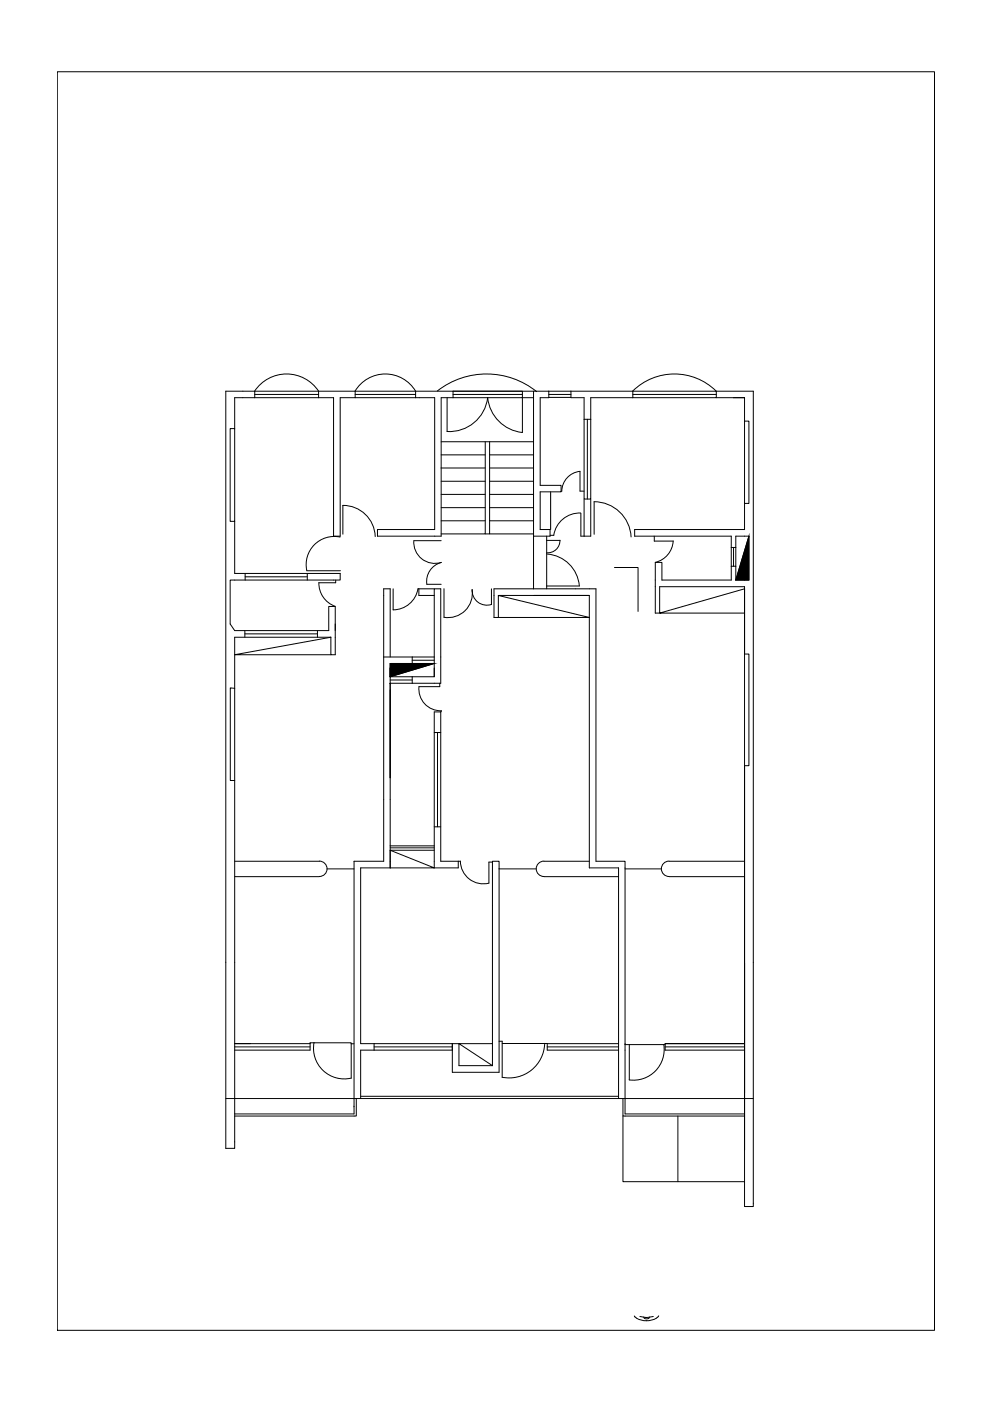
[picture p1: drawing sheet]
<svg xmlns="http://www.w3.org/2000/svg" width="297mm" height="420mm" viewBox="0 0 297 420" stroke-linecap="round" stroke-linejoin="round" font-family="sans-serif">
<!-- layer: 0 -->
<g fill="none" stroke="#000" stroke-width=".3">
<path d="M17.2 21.5h262.9v377.5h-262.9zM76.3 117.3a11.5 11.5 0 0 1 19.2 0M76.4 119.3v-2h-8.7v227.1h2.6v-153.3h28.9M76.4 117.3h48.2M76.4 118.3h19.1M95.5 117.3v2M106.4 117.3a10.6 10.6 0 0 1 18.2 0M106.5 118.3h18.1M106.5 117.3v2M124.6 117.3h39.9M124.6 117.3v2M131.1 117.3a23.9 23.9 0 0 1 29.8 .2"/>
<path d="M135.8 117.3h20.8v2h-20.8zM135.8 119.3h-3.6v41.5h-19.1v-2h17.2v-39.5h-28.3v41.5h-2v-41.5h-29.7v9.2M135.8 118.3h20.8M146.2 119.3a11.5 11.5 0 0 1-12.2 10.1v-10.1M146.2 119.3a11.7 11.7 0 0 0 10.4 10.4M159.9 119.3h-3.3v10.4M159.9 117.3v59.3M164.5 117.3v2h-2.6v26.3h6.3v1.9h-6.3v11.3h3v2h-5M164.5 117.3h25.2M164.5 118.3h6.6M164.5 119.2h6.6M171.1 117.3v2h4v6.4"/>
<path d="M189.6 117.3a17.8 17.8 0 0 1 25.1 0M189.7 117.3h25v2h-25M189.7 119.3h-12.6v6.4M189.7 118.3h25M189.7 117.3v2M214.7 117.3h11.1v244.5h-2.6v-73.2v19.8M214.7 119.3h8.5M219.8 119.3h3.4M223.2 119.3v7M69 128.5h1.3v27.9h-1.3zM132.2 132.5h27.7M132.2 136.4h13.2"/>
<path d="M145.4 132.5v27.6h-13.2M146.8 136.4h13.1M146.8 132.5v23.7M175.1 125.7v24h2v-24M175.1 125.7h2M176.1 125.7v24M223.2 126.3h1.3v24.7h-1.3zM70.3 156.4v15.6h31.7v2h-33v13.1l1.3 2h28.2v-7.2h2v14.5h-1.3v-5.3M132.2 140.3h13.2M132.2 144.3h13.2M132.2 148.3h13.2M132.2 152.2h13.2"/>
<path d="M132.2 156.2h13.2M146.8 156.2v3.9h-1.4M146.8 140.3h13.1M146.8 144.3h13.1M146.8 148.3h13.1M146.8 152.2h13.1M146.8 156.2h13.1M165 147.5v11.3M168.2 147.3h.2M173.8 141.4a6.1 6.1 0 0 0-5.4 5.9M173.8 141.4v5.9h1.3M174.1 153.9a7.9 7.9 0 0 0-8.1 6.6"/>
<path d="M174.1 153.9v6.9M175.1 149.7v11.1M177.1 149.7v11.1h-3M178.1 150.5a11.1 11.1 0 0 1 11.1 10.5M178.1 150.5v9.7M223.2 151v7.8h-33v2h29v13.2h-20.8v-5.3h-2v15.2h1.3v-7.9h25.5v168.9M73.5 172v2M73.5 173h18.6M92.1 172.1v1.9M100.6 174v.8l-5-.1a7.3 7.3 0 0 0 4.9 7.1M101.9 161.1a8.4 8.4 0 0 0-9.9 10l10.1 .1M102.8 160.2l-.1-8.6a9.6 9.6 0 0 1 9.8 9.3"/>
<path d="M117.8 176.6v6.3M124 162.1a6.3 6.3 0 0 0 8.3 6.6 5.9 5.9 0 0 0-4.4 6.5M124.1 162.2h8.1M125.5 176.6v2h4.7M128 175.2h4.2M130.2 176.6h-4.9a7.6 7.6 0 0 1-7.5 6.3M133.1 176.5v8.6M141.5 176.8a7.3 7.3 0 0 1-8.4 8.3M141.5 176.8a4.4 4.4 0 0 0 5.8 4.5M146.8 160.1h13.1M147.3 176.6v4.7M149.4 178.6v6.6h-1.3v-8.6h30.5v81.7h8.8v75.8h35.8"/>
<path d="M149.4 178.6l27.2 6.6h-27.2M149.4 178.6h27.2M163.8 175.7h9.9M163.9 160.8v15.8M163.9 162.1h4M164 166.2a10.4 10.4 0 0 1 9.6 9.5M164.9 160.5h1.1M167.8 162a3.7 3.7 0 0 1-4 3.8M172.5 178.6h4.1v81.7h8.8v69.2M184.2 170.2h7v13.2M196.1 160.8v1.5h5.7M201.8 162.2a7 7 0 0 1-5.4 6.5"/>
<path d="M219.2 164.2h1.3M219.2 169.8h1.3M219.9 164.2v5.6M220.5 160.8h4v13.2h-4zM223.2 176.6l-25.5 7.3h25.5M224.5 160.8l-4 13.2M73.4 189.1v2M73.4 190.1h21.8M95.2 189.1v2M99.2 191.1l-28.9 5.3h28.9M100.5 187.1v2M115 197h15.2"/>
<path d="M117 197v-20.4h-2v81.7h-8.9v75.8h-35.8M123.6 197v2M123.6 198h6.6M130.2 199h-13.2v61.3M130.2 199v4h-6.6M130.2 197v-20.4h1.9v28.3h-15.1M130.2 197v2M130.2 199l-13.2 4h6.6M223.2 196.1h1.3v33.5h-1.3M70.3 206.4l-1.3-.1v27.8h1.3M117 205.1v-.2v28.4M117 203.9h6.6"/>
<path d="M123.6 203v1.9M130.2 200.3v2.7M130.2 219.7h1.9M131.1 219.7v28.3M131.8 204.9v1h-6.2a6.5 6.5 0 0 0 6.7 7.3l-.2 .3M132.1 213.5v44.8h5.9M132.1 213.5h-1.9v46.8h7.2v-2M70.3 258.3h25.4M95.7 258.2a2.31 2.31 0 0 1 2.3 2.4 2.31 2.31 0 0 1-2.3 2.3M117 253.7h13.2M117 254.3h13.1M130.2 255h-13.2l13.2 5.3h-13.2"/>
<path d="M130.2 248h1.9M138 258.3a6.9 6.9 0 0 0 8.5 6.6M147.6 258.5h-1.1v6.4M163 258.2a2.31 2.31 0 0 0-2.3 2.4 2.31 2.31 0 0 0 2.3 2.3h22.4M163.1 258.3h13.5M200.5 258.2a2.31 2.31 0 0 0-2.3 2.4 2.31 2.31 0 0 0 2.3 2.3M200.6 258.3h22.6M70.3 262.9h25.4M98 260.6h8.1M117 260.3h-8.9v52.7h27.5M149.6 260.6v-2.3h-2v61.3M149.6 260.6v61h-14v-8.6"/>
<path d="M149.6 260.6h11.1M187.4 260.6h10.8M200.6 262.9h22.6M70.3 313h22.6M70.3 314h22.6M94.1 312.7a9.2 9.2 0 0 0 11.2 10.6v-10.3M94.1 312.7h11.2v.3M94.1 312.7h-1.2v2.2h-22.6M105.3 313h.8M112.1 313v1.9M112.1 314h23.5M135.6 313h2v6.6h10"/>
<path d="M135.6 314.9h-27.5v14.6M147.6 313h-10l10 6.6M149.6 312.3h.9v10.8M150.5 312.9h13.5M163.3 312.9a10.6 10.6 0 0 1-12.8 10.2M164 314h21.4M185.4 313h-21.4v1.9h21.4M187.4 313.3h12M199 313.2a9.2 9.2 0 0 1-10.4 10.7v-10.6M199.4 314h23.8M223.2 313h-23.8v1.9h23.8M67.7 329.5h158.1"/>
<path d="M106.8 329.5v5.2h-36.5M108.1 328.8h77.3M186.7 334.7v19.7h36.5M186.7 329.5v5.2h36.5M203.2 334.7v19.7M190.1 394.6l.7 .7M191.8 394.8l1.7 .3M192.9 395a.96 .96 0 0 0 .9 .5 .96 .96 0 0 0 .9-.5M194 395.1h-.5M195.8 394.8l-1.7 .3M196.8 395.3a6.2 6.2 0 0 1-6 0M197.3 394.9l-.5 .4"/>
<path d="M197.4 394.6l-.1 .3"/>
</g>
<path d="M224.5 160.8v13.2h-4zM117 199h13.2l-13.2 4z" fill="#000" stroke="#000" stroke-width=".3"/>
</svg>
